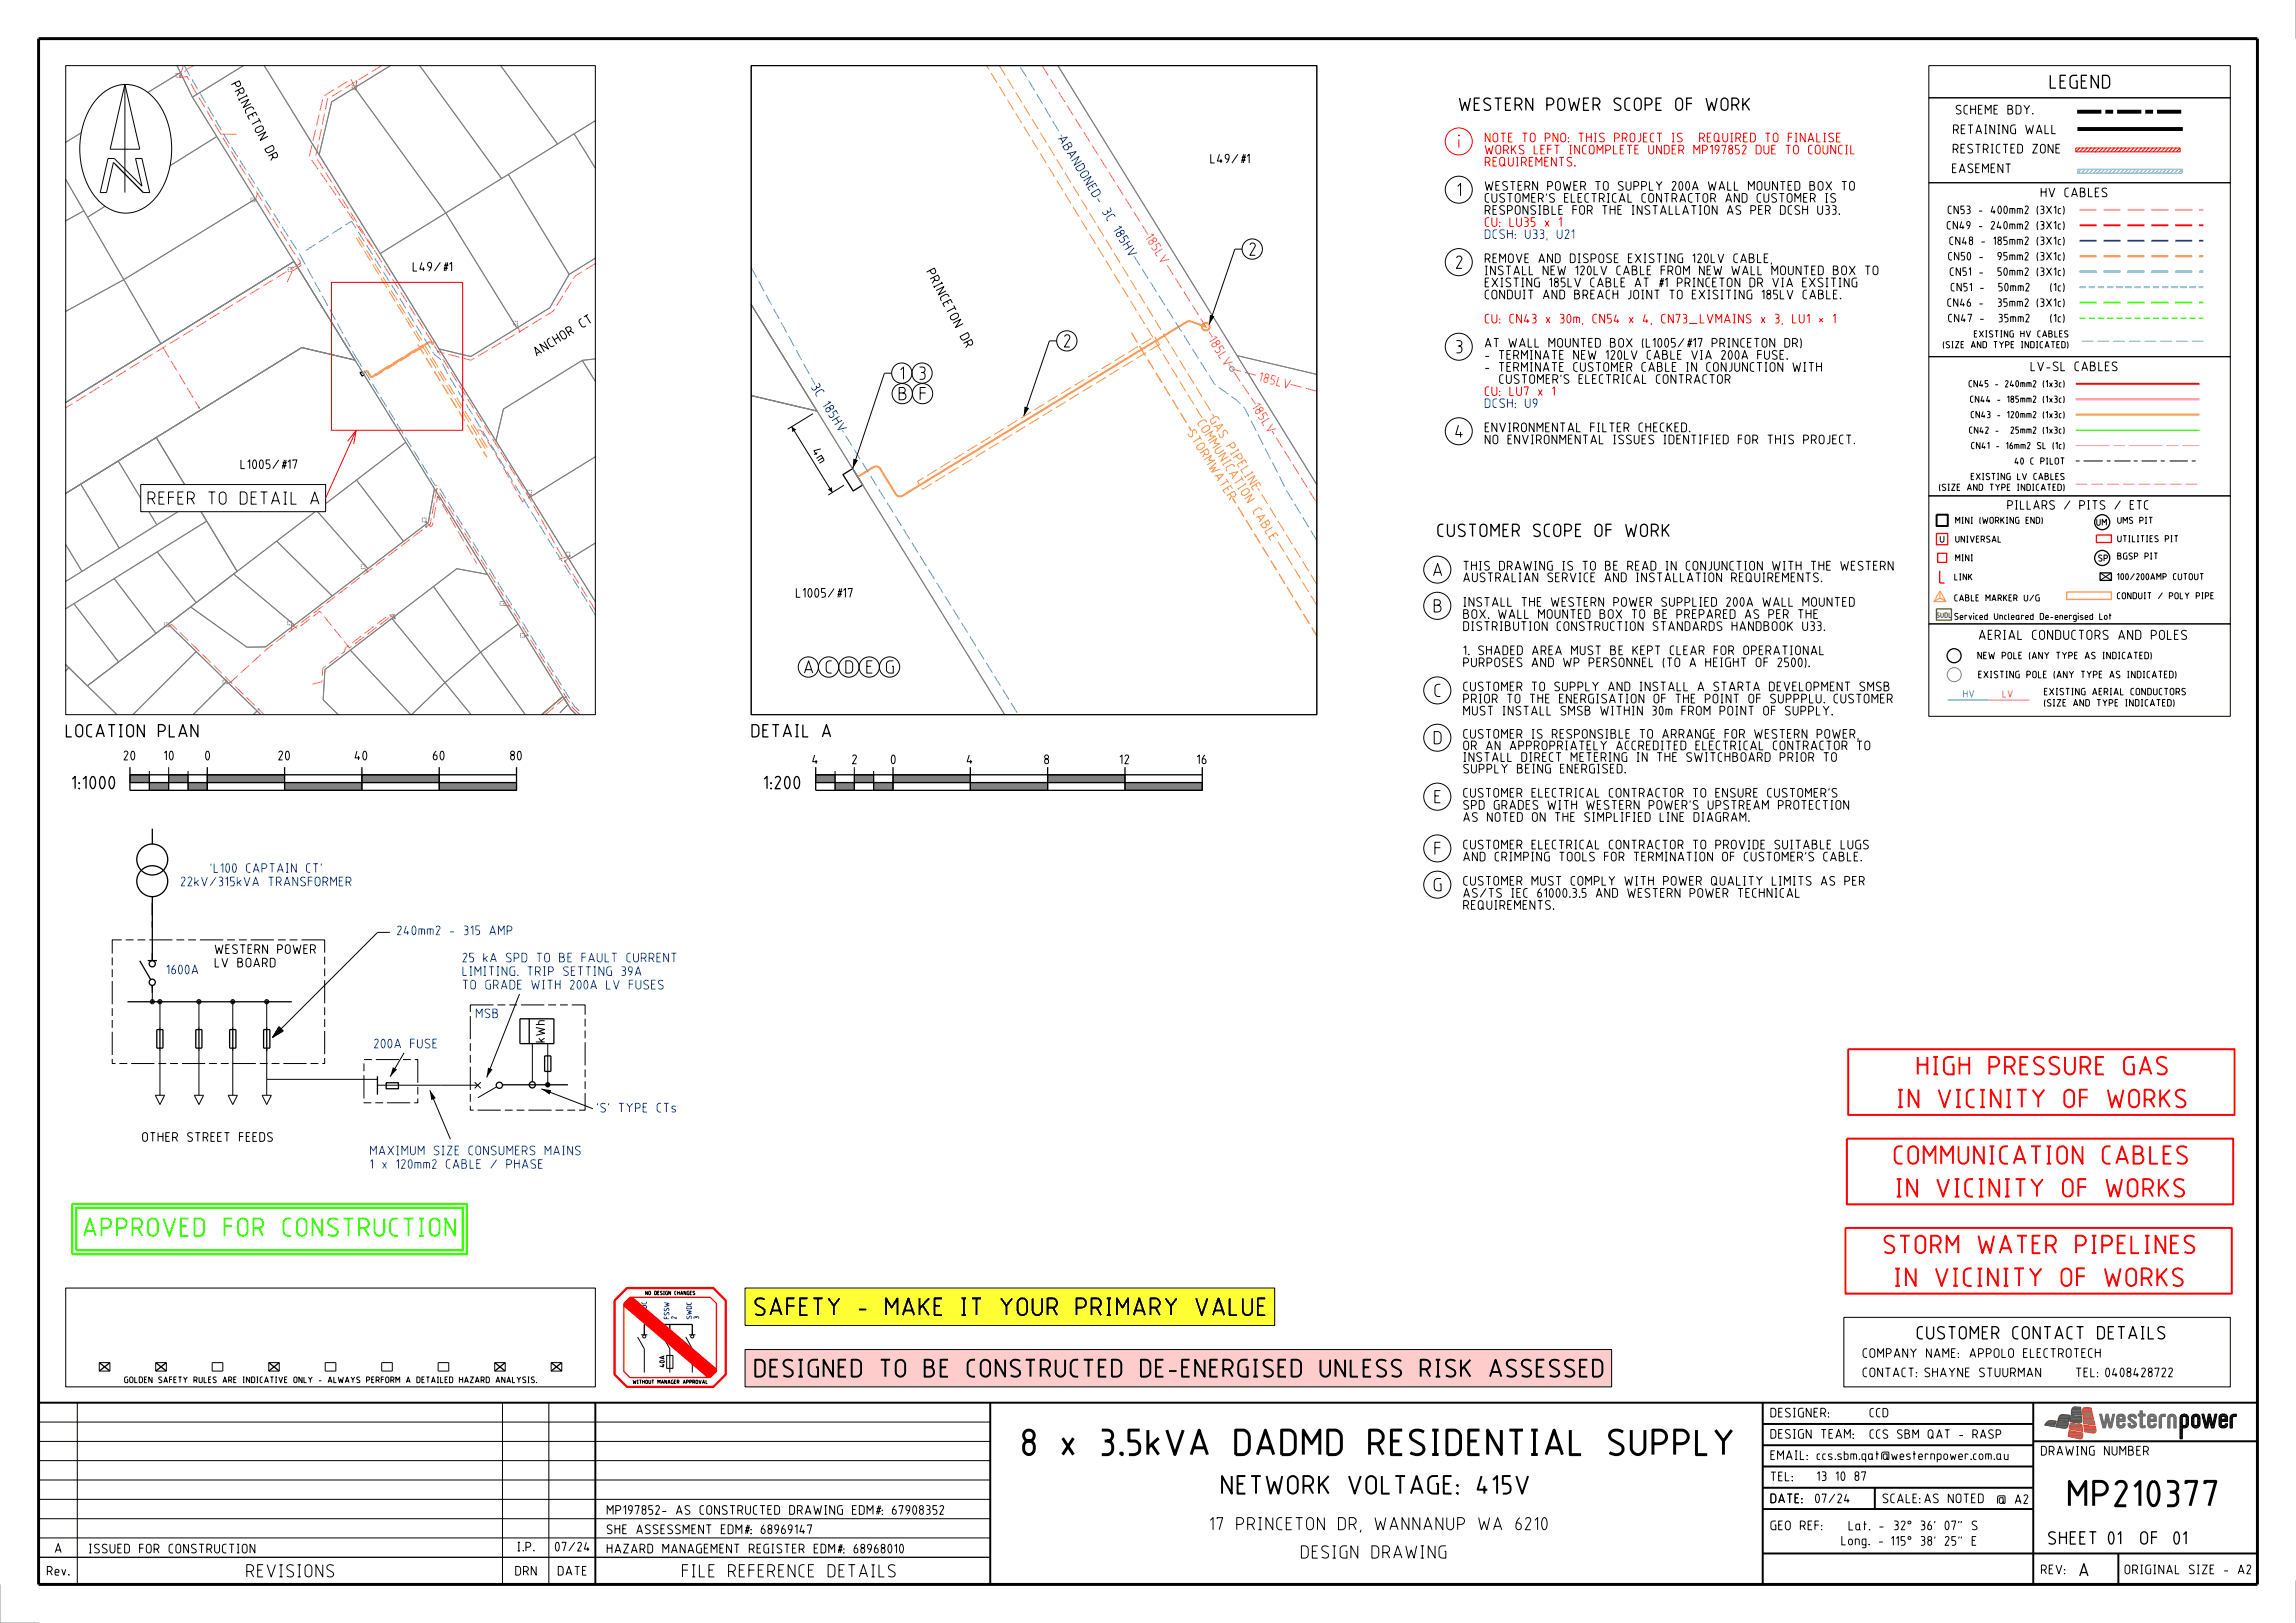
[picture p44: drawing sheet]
<svg xmlns="http://www.w3.org/2000/svg" width="594mm" height="420mm" viewBox="0 0 594 420" stroke-linecap="round" stroke-linejoin="round" font-family="sans-serif">
<defs><g id="words">
<g font-size="7">
<text x="264.4" y="376.7">8 x 3.5kVA DADMD RESIDENTIAL SUPPLY</text>
<text x="532.5" y="390">MP210377</text>
</g>
<g font-size="5" fill="#f00">
<text x="495.9" y="278.3">HIGH PRESSURE GAS</text>
<text x="490.8" y="286.8">IN VICINITY OF WORKS</text>
<text x="490" y="301.4">COMMUNICATION CABLES</text>
<text x="490.5" y="309.9">IN VICINITY OF WORKS</text>
<text x="487.3" y="324.5">STORM WATER PIPELINES</text>
<text x="490.1" y="333">IN VICINITY OF WORKS</text>
</g>
<text font-size="5" fill="#3f0" x="21.5" y="320">APPROVED FOR CONSTRUCTION</text>
<text font-size="5" x="298.5" y="386.7">NETWORK VOLTAGE: 415V</text>
<g font-size="4.8">
<text x="195.2" y="340.6">SAFETY - MAKE IT YOUR PRIMARY VALUE</text>
<text x="195.2" y="356.5">DESIGNED TO BE CONSTRUCTED DE-ENERGISED UNLESS RISK ASSESSED</text>
</g>
<text font-size="3.6" x="530.3" y="23">LEGEND</text>
<g font-size="3.5">
<text x="377.4" y="28.7">WESTERN POWER SCOPE OF WORK</text>
<text x="377" y="50.8">1</text>
<text x="323.2" y="66.2">2</text>
<text x="376.6" y="69.6">2</text>
<text x="275.2" y="90">2</text>
<text x="376.6" y="91.5">3</text>
<text x="232.9" y="98.3">1</text>
<text x="237.8" y="98.3">3</text>
<text x="232.5" y="103.6">B F</text>
<text x="376.4" y="113.3">4</text>
<text x="38.2" y="130.7">REFER TO DETAIL A</text>
<text x="371.9" y="139">CUSTOMER SCOPE OF WORK</text>
<text x="370.7" y="149.2">A</text>
<text x="370.9" y="158.5">B</text>
<text x="208" y="174.4">A C D E G</text>
<text x="371.1" y="180.4">C</text>
<text x="17" y="190.8">LOCATION PLAN</text>
<text x="194.4" y="190.8">DETAIL A</text>
<text x="370.9" y="192.7">D</text>
<text x="18.6" y="204.3">1:1000</text>
<text x="197.5" y="204.3">1:200</text>
<text x="371.1" y="207.9">E</text>
<text x="371.1" y="221.3">F</text>
<text x="370.9" y="230.7">G</text>
<text x="495.9" y="346.6">CUSTOMER CONTACT DETAILS</text>
<text x="296.5" y="396.1">17 PRINCETON DR, WANNANUP WA 6210</text>
<text x="529.9" y="399.7">SHEET</text>
<text x="545.3" y="399.7">01</text>
<text x="555.2" y="399.7">OF01</text>
<text x="321.1" y="403.4">DESIGN DRAWING</text>
<text x="537.9" y="408">A</text>
<text x="63.7" y="408.2">REVISIONS</text>
<text x="176.4" y="408.2">FILE REFERENCE DETAILS</text>
</g>
<text font-size="3.5" fill="#f00" x="377.3" y="38.3">i</text>
<text font-size="2.6" x="511.9" y="165.6">AERIAL CONDUCTORS AND POLES</text>
<g font-size="2.5">
<text x="59.7" y="21.9" transform="rotate(63 59.7 21.9)">P RI NCET ON</text>
<text x="506" y="29.6">SCHEME BDY.</text>
<text x="505.3" y="34.7">RETAINING WALL</text>
<text x="68.3" y="38.6" transform="rotate(63 68.3 38.6)">DR</text>
<text x="505.2" y="39.7">RESTRICTED ZONE</text>
<text x="313.1" y="42.3">L49/#1</text>
<text x="505" y="44.8">EASEMENT</text>
<text x="384.1" y="52.5">CUSTOMER'S ELECTRICAL CONTRACTOR AND CUSTOMER IS</text>
<text x="384.1" y="49.3">WESTERN POWER TO SUPPLY 200A WALL MOUNTED BOX TO</text>
<text x="528" y="51.1">HV CABLES</text>
<text x="384.1" y="55.6">RESPONSIBLE FOR THE INSTALLATION AS PER DCSH U33.</text>
<text x="106.8" y="70.3">L49/#1</text>
<text x="239.5" y="70.4" transform="rotate(63 239.5 70.4)">P RI NCET ON</text>
<text x="384.1" y="71.2">INSTALL NEW 120LV CABLE FROM NEW WALL MOUNTED BOX TO</text>
<text x="384.1" y="68.1">REMOVE AND DISPOSE EXISTING 120LV CABLE,</text>
<text x="384.1" y="77.5">CONDUIT AND BREACH JOINT TO EXISITING 185LV CABLE.</text>
<text x="384.1" y="74.3">EXISTING 185LV CABLE AT #1 PRINCETON DR VIA EXSITING</text>
<text x="150.7" y="85" transform="rotate(-32 150.7 85)">CT</text>
<text x="248.2" y="87.1" transform="rotate(63 248.2 87.1)">DR</text>
<text x="384.1" y="90">AT WALL MOUNTED BOX (L1005/#17 PRINCETON DR)</text>
<text x="138.9" y="92.3" transform="rotate(-32 138.9 92.3)">A NCHOR</text>
<text x="384.1" y="93.1">- TERMINATE NEW 120LV CABLE VIA 200A FUSE.</text>
<text x="384.1" y="96.2">- TERMINATE CUSTOMER CABLE IN CONJUNCTION WITH</text>
<text x="385.7" y="99.3">CUSTOMER'S ELECTRICAL CONTRACTOR</text>
<text x="525.3" y="96.1">LV-SL CABLES</text>
<text x="384.1" y="111.8">ENVIRONMENTAL FILTER CHECKED.</text>
<text x="210" y="116.9" transform="rotate(58 210 116.9)">4 m</text>
<text x="384.1" y="115">NO ENVIRONMENTAL ISSUES IDENTIFIED FOR THIS PROJECT.</text>
<text x="62.2" y="121.4">L1005/#17</text>
<text x="378.6" y="147.7">THIS DRAWING IS TO BE READ IN CONJUNCTION WITH THE WESTERN</text>
<text x="205.9" y="154.7">L1005/#17</text>
<text x="378.6" y="150.7">AUSTRALIAN SERVICE AND INSTALLATION REQUIREMENTS.</text>
<text x="378.6" y="160.2">BOX. WALL MOUNTED BOX TO BE PREPARED AS PER THE</text>
<text x="378.6" y="157">INSTALL THE WESTERN POWER SUPPLIED 200A WALL MOUNTED</text>
<text x="378.6" y="163.3">DISTRIBUTION CONSTRUCTION STANDARDS HANDBOOK U33.</text>
<text x="378.6" y="172.7">PURPOSES AND WP PERSONNEL (TO A HEIGHT OF 2500).</text>
<text x="378.6" y="169.5">1. SHADED AREA MUST BE KEPT CLEAR FOR OPERATIONAL</text>
<text x="378.6" y="178.9">CUSTOMER TO SUPPLY AND INSTALL A STARTA DEVELOPMENT SMSB</text>
<text x="378.6" y="185.2">MUST INSTALL SMSB WITHIN 30m FROM POINT OF SUPPLY.</text>
<text x="378.6" y="182">PRIOR TO THE ENERGISATION OF THE POINT OF SUPPPLU. CUSTOMER</text>
<text x="378.6" y="191.2">CUSTOMER IS RESPONSIBLE TO ARRANGE FOR WESTERN POWER,</text>
<text x="32" y="196.8">20</text>
<text x="42.4" y="196.8">10</text>
<text x="53.1" y="196.8">0</text>
<text x="72" y="196.8">20</text>
<text x="91.7" y="196.8">40</text>
<text x="112" y="196.8">60</text>
<text x="132" y="196.8">80</text>
<text x="210.1" y="197.8">4</text>
<text x="220.4" y="197.8">2</text>
<text x="230.5" y="197.8">0</text>
<text x="250.1" y="197.8">4</text>
<text x="270.1" y="197.8">8</text>
<text x="289.6" y="197.8">12</text>
<text x="309.6" y="197.8">16</text>
<text x="378.6" y="197.2">INSTALL DIRECT METERING IN THE SWITCHBOARD PRIOR TO</text>
<text x="378.6" y="194.2">OR AN APPROPRIATELY ACCREDITED ELECTRICAL CONTRACTOR TO</text>
<text x="378.6" y="200.2">SUPPLY BEING ENERGISED.</text>
<text x="378.6" y="209.5">SPD GRADES WITH WESTERN POWER'S UPSTREAM PROTECTION</text>
<text x="378.6" y="206.4">CUSTOMER ELECTRICAL CONTRACTOR TO ENSURE CUSTOMER'S</text>
<text x="378.6" y="212.7">AS NOTED ON THE SIMPLIFIED LINE DIAGRAM.</text>
<text x="378.6" y="219.8">CUSTOMER ELECTRICAL CONTRACTOR TO PROVIDE SUITABLE LUGS</text>
<text x="378.6" y="222.9">AND CRIMPING TOOLS FOR TERMINATION OF CUSTOMER'S CABLE.</text>
<text x="378.6" y="232.3">AS/TS IEC 61000.3.5 AND WESTERN POWER TECHNICAL</text>
<text x="378.6" y="229.2">CUSTOMER MUST COMPLY WITH POWER QUALITY LIMITS AS PER</text>
<text x="378.6" y="235.4">REQUIREMENTS.</text>
<text x="55.5" y="250.4">LV BOARD</text>
<text x="55.5" y="246.9">WESTERN POWER</text>
<text x="141" y="269.8" transform="rotate(-90 141 269.8)">kWh</text>
<text x="36.8" y="295.5">OTHER STREET FEEDS</text>
<text x="481.9" y="351.4">COMPANY NAME: APPOLO ELECTROTECH</text>
<text x="481.9" y="356.4">CONTACT:SHAYNE STUURMAN</text>
<text x="537" y="356.4">TEL:0408428722</text>
<text x="458" y="366.8">DESIGNER:</text>
<text x="458" y="377.8">EMAIL:ccs.sbm.qat@westernpower.com.au</text>
<text x="458" y="372.3">DESIGN TEAM:</text>
<text x="528" y="376.7">DRAWING NUMBER</text>
<text x="458" y="383.3">TEL:</text>
<text x="470" y="383.2">13 10 87</text>
<text x="458" y="389">DATE: 07/24</text>
<text x="458" y="389">DATE:</text>
<text x="487" y="389">SCALE:</text>
<text x="497.8" y="389">AS NOTED</text>
<text x="516.6" y="389.2">@ A2</text>
<text x="157" y="392">MP197852- AS CONSTRUCTED DRAWING EDM#: 67908352</text>
<text x="458" y="396">GEO REF:</text>
<text x="14.2" y="401.9">A</text>
<text x="23" y="402">ISSUED FOR CONSTRUCTION</text>
<text x="133.8" y="401.5">I.P.</text>
<text x="143.6" y="401.5">07/24</text>
<text x="157" y="397">SHE ASSESSMENT EDM#: 68969147</text>
<text x="157" y="402">HAZARD MANAGEMENT REGISTER EDM#: 68968010</text>
<text x="476.4" y="399.9">Long. -115° 38' 25&quot; E</text>
<text x="478.2" y="396">Lat. -32° 36' 07&quot; S</text>
<text x="12.1" y="407.7">Rev.</text>
<text x="133.3" y="407.7">DRN</text>
<text x="144.3" y="407.7">DATE</text>
<text x="528" y="407.4">REV:</text>
<text x="549.6" y="407.4">ORIGINAL SIZE - A2</text>
</g>
<g font-size="2.5" fill="#0028fa">
<text x="273.6" y="36" transform="rotate(59 273.6 36)">A B A NDONED-</text>
<text x="285" y="54.8" transform="rotate(59 285 54.8)">3 C</text>
<text x="287.8" y="59.4" transform="rotate(59 287.8 59.4)">18</text>
<text x="289.4" y="62" transform="rotate(59 289.4 62)">5 HV</text>
<text x="384.1" y="61.8">DCSH: U33, U21</text>
<text x="209.7" y="100.3" transform="rotate(58 209.7 100.3)">3 C</text>
<text x="212.6" y="104.8" transform="rotate(58 212.6 104.8)">18</text>
<text x="214.2" y="107.4" transform="rotate(58 214.2 107.4)">5 HV</text>
<text x="384.1" y="105.6">DCSH: U9</text>
<text x="54.4" y="225.9">'L100 CAPTAIN CT'</text>
<text x="46.8" y="229.4">22kV/315kVA TRANSFORMER</text>
<text x="102.7" y="242">240mm2 - 315 AMP</text>
<text x="119.6" y="249.1">25 kA SPD TO BE FAULT CURRENT</text>
<text x="43" y="252.1">1600A</text>
<text x="119.6" y="256.1">TO GRADE WITH 200A LV FUSES</text>
<text x="119.6" y="252.6">LIMITING. TRIP SETTING 39A</text>
<text x="123.1" y="263.5">MSB</text>
<text x="96.7" y="271.3">200A FUSE</text>
<text x="154.4" y="287.9">'S' TYPE CTs</text>
<text x="95.7" y="299">MAXIMUM SIZE CONSUMERS MAINS</text>
<text x="95.7" y="302.5">1 x 120mm2 CABLE / PHASE</text>
</g>
<g font-size="2.5" fill="#f00">
<text x="384.1" y="40">WORKS LEFT INCOMPLETE UNDER MP197852 DUE TO COUNCIL</text>
<text x="384.1" y="36.8">NOTE TO PNO: THIS PROJECT IS REQUIRED TO FINALISE</text>
<text x="384.1" y="43.1">REQUIREMENTS.</text>
<text x="384.1" y="58.7">CU: LU35 x 1</text>
<text x="384.1" y="83.7">CU: CN43 x 30m, CN54 x 4, CN73_LVMAINS x 3,LU1 * 1</text>
<text x="384.1" y="102.5">CU: LU7 x 1</text>
</g>
<g font-size="2.5" fill="#f66">
<text x="296.1" y="61.5" transform="rotate(58 296.1 61.5)">18</text>
<text x="297.7" y="64" transform="rotate(58 297.7 64)">5 LV</text>
<text x="312.5" y="88" transform="rotate(58 312.5 88)">18</text>
<text x="314.1" y="90.6" transform="rotate(58 314.1 90.6)">5 LV</text>
<text x="325.5" y="98.6" transform="rotate(15 325.5 98.6)">18</text>
<text x="328.4" y="99.4" transform="rotate(15 328.4 99.4)">5 LV</text>
<text x="323.7" y="105.3" transform="rotate(58 323.7 105.3)">18</text>
<text x="325.3" y="107.9" transform="rotate(58 325.3 107.9)">5 LV</text>
</g>
<g font-size="2.5" fill="#ffa032">
<text x="307.1" y="112.2" transform="rotate(58 307.1 112.2)">S T ORMWA T ER</text>
<text x="312.7" y="108.7" transform="rotate(58 312.7 108.7)">GA S</text>
<text x="317.1" y="115.6" transform="rotate(58 317.1 115.6)">P I P ELI NE</text>
<text x="323.9" y="132.3" transform="rotate(58 323.9 132.3)">CA B LE</text>
</g>
<g font-size="2.4">
<text x="519.3" y="131.9">PILLARS / PITS / ETC</text>
<text x="483.7" y="366.8">CCD</text>
<text x="483.7" y="372.3">CCS SBM QAT - RASP</text>
</g>
<g font-size="2.2">
<text x="503.7" y="59.4">CN49 - 240mm2 (3X1c)</text>
<text x="503.9" y="55.4">CN53 - 400mm2 (3X1c)</text>
<text x="504.3" y="63.4">CN48 - 185mm2 (3X1c)</text>
<text x="504" y="67.4">CN50 -</text>
<text x="504.4" y="71.4">CN51 -</text>
<text x="515.5" y="67.4">95mm2 (3X1c)</text>
<text x="515.8" y="71.4">50mm2 (3X1c)</text>
<text x="504.7" y="75.4">CN51 -</text>
<text x="516.9" y="75.4">50mm2</text>
<text x="530.2" y="75.4">(1c)</text>
<text x="503.8" y="79.4">CN46 -</text>
<text x="504" y="83.4">CN47 -</text>
<text x="515.4" y="79.4">35mm2 (3X1c)</text>
<text x="516.5" y="83.4">35mm2</text>
<text x="530.1" y="83.4">(1c)</text>
</g>
<g font-size="1.9">
<text x="511.6" y="170.6">NEW POLE (ANY TYPE AS INDICATED)</text>
<text x="511.8" y="175.5">EXISTING POLE (ANY TYPE AS INDICATED)</text>
<text x="528.8" y="179.9">EXISTING AERIAL CONDUCTORS</text>
<text x="528.8" y="182.8">(SIZE AND TYPE INDICATED)</text>
</g>
<text font-size="1.9" fill="#39f" x="507.9" y="180.5">HV</text>
<text font-size="1.9" fill="#f66" x="518.1" y="180.5">LV</text>
<g font-size="1.8">
<text x="510.7" y="87.3">EXISTING HV CABLES</text>
<text x="502.7" y="90.1">(SIZE AND TYPE INDICATED)</text>
<text x="509.3" y="100.2">CN45 - 240mm2 (1x3c)</text>
<text x="509.7" y="104.2">CN44 - 185mm2 (1x3c)</text>
<text x="509.4" y="112.2">CN42 -</text>
<text x="509.9" y="108.2">CN43 - 120mm2 (1x3c)</text>
<text x="519.1" y="112.2">25mm2 (1x3c)</text>
<text x="510" y="116.2">CN41 - 16mm2 SL (1c)</text>
<text x="509.9" y="124.2">EXISTING LV CABLES</text>
<text x="521.2" y="120.2">40 C PILOT</text>
<text x="501.7" y="127">(SIZE AND TYPE INDICATED)</text>
<text x="505.9" y="135.5">MINI (WORKING END)</text>
<text x="542.4" y="136">UM</text>
<text x="547.8" y="135.5">UMS PIT</text>
<text x="505.9" y="140.4">UNIVERSAL</text>
<text x="547.8" y="140.3">UTILITIES PIT</text>
<text x="505.9" y="145.2">MINI</text>
<text x="542.9" y="145.3">SP</text>
<text x="547.8" y="144.8">BGSP PIT</text>
<text x="505.6" y="150.2">LINK</text>
<text x="505.6" y="155.6">CABLE MARKER U/G</text>
<text x="547.7" y="155">CONDUIT / POLY PIPE</text>
<text x="547.7" y="150.1">100/200AMP CUTOUT</text>
<text x="505.6" y="160.4">Serviced Uncleared De-energised Lot</text>
</g>
<text font-size="1.6" x="32.2" y="357.9">GOLDEN SAFETY RULES ARE INDICATIVE ONLY - ALWAYS PERFORM A DETAILED HAZARD ANALYSIS.</text>
<text font-size="1.3" fill="#329932" x="501" y="159.9">SUDL</text>
<g font-size="1.3" fill="#0028fa">
<text x="167.3" y="341.1" transform="rotate(-90 167.3 341.1)">SWDC</text>
<text x="169.2" y="341.1" transform="rotate(-90 169.2 341.1)">1</text>
<text x="173.1" y="341.3" transform="rotate(-90 173.1 341.3)">FSSW</text>
<text x="175" y="341.3" transform="rotate(-90 175 341.3)">2</text>
<text x="178.9" y="341.3" transform="rotate(-90 178.9 341.3)">SWDC</text>
<text x="180.8" y="341.3" transform="rotate(-90 180.8 341.3)">3</text>
</g>
<text font-size="1.3" x="171.9" y="353.8" transform="rotate(-90 171.9 353.8)">40A</text>
<g font-size="1">
<text x="167" y="335.1">NO DESIGN CHANGES</text>
<text x="163.7" y="358.1">WITHOUT MANAGER APPROVAL</text>
</g>
</g></defs>
<path d="M17 333.3h137v25.6h-137zM25.7 352.6h2.7v2.2h-2.7zM40.3 352.6h2.7v2.2h-2.7zM54.9 352.6h2.7v2.2h-2.7zM69.5 352.6h2.7v2.2h-2.7zM84.1 352.6h2.8v2.2h-2.8zM98.7 352.6h2.8v2.2h-2.8zM113.3 352.6h2.8v2.2h-2.8zM128 352.6h2.7v2.2h-2.7zM142.6 352.6h2.7v2.2h-2.7z" fill="none" stroke="#000" stroke-width=".26"/>
<path d="M53.6 200.5h20v2h-20z" fill="#828282"/>
<path d="M53.6 200.5h20v2h-20z" fill="none" stroke="#000" stroke-width=".26"/>
<path d="M73.6 202.5h20v2h-20z" fill="#828282"/>
<path d="M73.6 202.5h20v2h-20z" fill="none" stroke="#000" stroke-width=".26"/>
<path d="M93.6 200.5h20v2h-20z" fill="#828282"/>
<path d="M93.6 200.5h20v2h-20z" fill="none" stroke="#000" stroke-width=".26"/>
<path d="M113.6 202.5h20v2h-20z" fill="#828282"/>
<path d="M113.6 202.5h20v2h-20z" fill="none" stroke="#000" stroke-width=".26"/>
<path d="M48.6 202.5h5v2h-5z" fill="#828282"/>
<path d="M48.6 202.5h5v2h-5z" fill="none" stroke="#000" stroke-width=".26"/>
<path d="M43.6 200.5h5v2h-5z" fill="#828282"/>
<path d="M43.6 200.5h5v2h-5z" fill="none" stroke="#000" stroke-width=".26"/>
<path d="M38.6 202.5h5v2h-5z" fill="#828282"/>
<path d="M38.6 202.5h5v2h-5z" fill="none" stroke="#000" stroke-width=".26"/>
<path d="M33.6 200.5h5v2h-5z" fill="#828282"/>
<path d="M33.6 200.5h5v2h-5zM179.1 349.1v6.1" fill="none" stroke="#000" stroke-width=".26"/>
<path d="M166.7 342.7h12.4" fill="none" stroke="#000" stroke-width=".34"/>
<path d="M231 200.5h20v2h-20z" fill="#828282"/>
<path d="M231 200.5h20v2h-20z" fill="none" stroke="#000" stroke-width=".26"/>
<path d="M251 202.5h20v2h-20z" fill="#828282"/>
<path d="M251 202.5h20v2h-20z" fill="none" stroke="#000" stroke-width=".26"/>
<path d="M271 200.5h20v2h-20z" fill="#828282"/>
<path d="M271 200.5h20v2h-20z" fill="none" stroke="#000" stroke-width=".26"/>
<path d="M291 202.5h20v2h-20z" fill="#828282"/>
<path d="M291 202.5h20v2h-20z" fill="none" stroke="#000" stroke-width=".26"/>
<path d="M226 202.5h5v2h-5z" fill="#828282"/>
<path d="M226 202.5h5v2h-5z" fill="none" stroke="#000" stroke-width=".26"/>
<path d="M221 200.5h5v2h-5z" fill="#828282"/>
<path d="M221 200.5h5v2h-5z" fill="none" stroke="#000" stroke-width=".26"/>
<path d="M216 202.5h5v2h-5z" fill="#828282"/>
<path d="M216 202.5h5v2h-5z" fill="none" stroke="#000" stroke-width=".26"/>
<path d="M211 200.5h5v2h-5z" fill="#828282"/>
<path d="M38.6 199.5v5M43.6 198.5v6M48.6 199.5v5M211 200.5h5v2h-5zM477 340.9h100v18h-100z" fill="none" stroke="#000" stroke-width=".26"/>
<path d="M93.2 96.5l.5-.4 .5 .9-.5 .3zM218.1 122.8l2.5-1.5 2.6 4.2-2.5 1.6zM33.6 198.5v6h100v-6M53.6 198.5v6M73.6 198.5v6M93.6 198.5v6M113.6 198.5v6M33.6 200.5h100M33.6 202.5h100" fill="none" stroke="#000" stroke-width=".34"/>
<g fill="none" stroke="#ffa032" stroke-width=".51">
<path d="M111.9 88.6l.2 .1-.1 .3-.2-.1zM111.9 88.8l-1-.2-14.7 9-.3-.1-1-1.5-1 .6M312 84.5l-4-1.3-1 .1-73.5 45a1.26 1.26 0 0 1-1.8-.4l-4-6.6a1.25 1.25 0 0 0-1.7-.4l-4.1 2.5"/>
<circle cx="312" cy="84.5" r="1"/>
</g>
<path d="M125.6 116.1l-33.5-54.7M126.1 115.8l-33.5-54.7M340.7 151.3l-82.1-134.3M340.7 156.7l-85.5-139.7" fill="none" stroke="#ffa032" stroke-width=".26" stroke-dasharray="3 1.1" stroke-linecap="butt"/>
<path d="M108.1 89.1l17.9 29.2M292.7 86.1l48 78.5" fill="none" stroke="#ffa032" stroke-width=".34" stroke-dasharray="3 1.1" stroke-linecap="butt"/>
<g fill="none" stroke="#f66" stroke-width=".26" stroke-dasharray="3 1.1" stroke-linecap="butt">
<path d="M47.3 17l-.8 3.1M50.1 17l-1.8 .9-1.8 2.1M98.7 17l-14 8.6-3 15 55.2 88.2 9 16.1 8.1 13M269.6 17l49.1 78.5 5.5 8.2 16.5 26.5M46.5 20.1l1.9-.3 1.9 3.6 11.2 18.6 14.2 22.9 2.1 2.9-.2 .4M92.1 23.2l-1.3-2.7-7.1 4.4-3.7 15.6 17.2 24.7M92.1 23.2l.2-2.2M65.9 52.2l.7-2.1M75.6 70.2l2.3-1.6-.3-.4M77.6 68.2l-60.6 37.3M154 68.2l-5.2 3.2-5.7 9.1-8.7 5.3-12.6 7.4-8.5-2.2M42.2 89.9l9.3 15.6"/>
<path d="M133.8 84.1l.6 1.7M123.5 111.3h.9l3.7 5.9 7.1 12.7 2.3-2M340.7 101.2l-22-5.7M110.2 135.1v1.3M110.2 135.1l1.2 1.2 .5-.4 1.3-7.5 10.1 17.5M137.5 127.9l-.6 .9M94.4 147.1l.7 .8M130.4 156.7l1.4 .1M147.4 143.9l-1.2 1.4M147.4 143.9l-3.2 .9M43.5 162.2l.9-.6 15.3 14.9M58.7 177l1-.5"/>
<path d="M75.5 162.9l-.1-1.2 1.5 .9 5.9-4.4 7.6 9.5 11.3-8.7 .5 1M80.9 177l2.4-.5 .2-3.6 5.6-4.2 .3-1 11.3-8.7 1.5 1M135.6 164.9l.9-.5M67 183.6l1.4 1.3M141.1 184.9l5.3-4.5M150 184.9l-1.9-1.8-35.1-56.8-1.7 9.3-42.2 32.3-9.4 8.6 7.3 7.1"/>
</g>
<g fill="none" stroke="#828282" stroke-width=".26">
<path d="M45.5 19.3v.4M45.5 19.8l.2 .2M45.7 19l-.2 .1M45.8 19h.4M45.8 20h.4M46.4 19l.1 .1M46.5 19.3v.4M46.5 19.8l-.1 .2M68.4 17l14.1 23.1 3.3-13.7 15.2-9.4-9.2 5.7 23.5 32.4 14.5-8.9-21.2-29.2 21.2 29.2 14.5-8.9-14.8-20.3 14.8 20.3 9.7-6.1-5.5 3.4 5.5 8.9-5.5-8.9-17 10.5 15.7 25.9 6.8-4.2-6.8 4.2-5 8.6-20.4 12.7-8.2-2 14.7 23.8 1.9-8.2 20.4-12.6 3.4-.4-3.4 .4 3.4 5.4-3.4-5.4-20.4 12.6-1.9 8.2 8.9 14.5 16.8-10.4-16.8 10.4 10 16.1 6.8-4.2-6.8 4.2 6.8 11zM273.7 17l46.3 75 20.7 4.9-20.7-4.9 20.7 33.4zM56.1 35.3l-33.5 20.9-5.6-9.8 4.7 8.2-4.7 2.5 4.7-2.5 10.3 17.8-15 8.2 15-8.2 9.6 16.6-24.6 15.2 59.1-36.6 15.7 25.6-13.7-3.3-61.1 37.8M56.1 35.3l-6.3-10.2-3.1-6.3-29.7 18 29.7-18-.9-1.8 4 8.1 13.2-8.1-13.2 8.1 97.9 158.4 1.4 1.4-1.4-1.4-2.1-3.2-5.4 4.6 5.4-4.6-11.5-18.8-9.8 7.3"/>
<path d="M85.8 26.4l6-3.7 23.5 32.4-17 10.5-15.7-25.5zM91.1 22.5v.4M91.1 23l.2 .2M91.3 22.2l-.2 .1M91.4 22.2h.4M91.4 23.2h.4M91.9 22.2l.2 .1M92 23.1l.2 .2zM92.1 22.5v.4M92.1 23l-.2 .2M92.2 20.9l.1 .2zM22.6 56.2l33.5-20.9 10 16.2-34.1 20.9z"/>
<path d="M64.9 51.6v.3M64.9 52.1l.2 .1M65.1 51.2l-.2 .2M65.3 51.2h.3M65.3 52.2h.3M65.8 51.2l.1 .2M65.9 51.6v.3M65.9 52.1l-.1 .1M66.5 50l.2 .2zM115.3 55.1l16.2-10 15.7 25.9-5 8.6-8.5 5.3zM32 72.4l34.1-20.9 10 16.1-34.5 21.4zM74.5 69.6v.3"/>
<path d="M74.5 70.1l.2 .1M74.7 69.2l-.2 .2M74.9 69.2h.3M74.9 70.2h.3M75.4 69.2l.2 .2M75.6 69.6v.3M75.6 70.1l-.2 .1M77.5 68.1l.2 .2zM98.3 65.6l17-10.5 18.4 29.8-11.9 7.4-8.2-2zM194.3 78.8l17.1 27.6-17.1-4 17.1 4 48.5 78.5zM113.2 90.9l.2 .2zM132.8 83.4v.4"/>
<path d="M132.8 84l.2 .1M133 83.1l-.2 .2M133.2 83.1h.3M133.2 84.1h.3M133.7 83.1l.1 .2M133.8 83.4v.4M133.8 84l-.1 .1M134.4 85.8l.1 .1zM30.6 119.3l9.8-6.1 10 16.5-9.8 6.1zM40.4 113.2l37.7-23.3 13.7 3.3 13.2 21.3-43.7 33.4zM51.5 105.5l.1 .1zM17 127.7l3.9-2.4 10 16.6-9.7 6-4.2-7 4.2 7-4.2 2.6 33.4-20.8 3.1 5.1-36.5 22.7 2.1-1.3 11.6 15.1-8.1 6.2-5.6-5.5"/>
<path d="M17 127.7l23.4-14.5 20.9 34.7-38.7 29.6-5.6-5.5M20.9 125.3l9.7-6 10 16.5-9.7 6.1zM81.9 132.1l10.3-7.9 12.2 15.9-9.2 7.1zM92.2 124.2l12.8-9.7 7.4 12-1.6 8.7-6.4 4.9zM109.3 134.4v.3M109.3 134.9l.1 .2M109.4 134l-.1 .2M109.6 134h.3M109.6 135.1h.3M110.1 134l.1 .2M110.1 136.3l.2 .1zM110.2 135l.1 .1z"/>
<path d="M110.2 134.4v.3M110.2 134.9l-.1 .2M136.5 127.2v.3M136.5 127.7l.2 .2M136.7 126.9l-.2 .2M136.8 126.9h.4M136.8 127.9h.4M136.8 128.7l.2 .2zM137.3 126.9l.2 .2M137.5 127.2v.3M137.5 127.7l-.2 .2M19.1 156.2l10.4-6.5 10.9 14.2-9.7 7.4z"/>
<path d="M29.5 149.7l11.2-6.9 10.1 13.1-10.4 8zM40.7 142.8l12.8-8 7.8 13.1-10.5 8zM49.3 157.1l11.1-8.6 15.7 13.2-7.4 5.7-4.8 .1zM60.4 148.5l11.2-8.5 14.3 14.2-9.8 7.5zM71.6 140l10.3-7.9 13.3 15.1-9.3 7zM93.5 146.5v.3M93.5 147l.1 .1M93.6 146.1l-.1 .2M93.8 146.1h.3M93.8 147.1h.3M94.3 146.1l.1 .2M94.4 146.5v.3"/>
<path d="M94.4 147l-.1 .1M95 147.8l.2 .2zM101.1 159.4v.3M101.1 159.9l.2 .1M101.3 159l-.2 .2M101.5 159h.3M102 159l.2 .2M102.1 160l.1 .1zM102.2 159.4v.3M102.2 159.9l-.2 .1M112.1 151.8l6.1-4.6 7.9 1.4 8 12.9-9.8 7.3zM129.4 156v.3"/>
<path d="M129.4 156.5l.1 .2M129.5 155.7l-.1 .1M129.7 155.7h.3M129.7 156.7h.3M130.2 155.7l.2 .1M130.4 156v.3M130.4 156.5l-.2 .2M131.7 156.7l.2 .1zM146.1 145.2l.2 .2zM146.4 143.2v.4M146.4 143.7l.2 .2M146.6 142.9l-.2 .2"/>
<path d="M146.8 142.9h.3M146.8 143.9h.3M147.2 142.9l.2 .2M147.3 143.8l.2 .2zM147.4 143.2v.4M147.4 143.7l-.2 .2M17 172l.8 .8-.8 .9 .8-.9 12.5 12.1-7.7-7.4 20.9-16 7.3 7.1-16.4 16.3 16.4-16.3 7.8 7.7-8.6 8.6 8.6-8.6 7.9 7.7-1 .9 1-.9 1 .9-24-23.4 5.8-4.4 14.6 10.4 4.8-.1 42.1-32.2 1.6-8.7 13.7 22.1-7.9-1.4-34.1 26.1-.5 7.8 3.9 3.8-3.9-3.8 .5-7.8 6.5-5 15.7 16.6-15.7-16.6 10.8-8.3 13.7 16.7M42.5 161.5v.3M42.5 162l.2 .2M42.7 161.2l-.2 .1M42.9 161.2h.3M42.9 162.2h.3"/>
<path d="M43.4 161.2l.1 .1M43.5 161.5v.3M43.5 162l-.1 .2M57.7 176.3v.4M57.7 176.8l.2 .2M57.9 176l-.2 .2M58 176h.3M58 177h.3M58.5 176l.2 .2M58.7 176.3v.4M58.7 176.8l-.2 .2M59.6 176.4l.2 .2z"/>
<path d="M74.4 161v.4M74.4 161.5l.2 .2M74.6 160.7l-.2 .2M74.8 160.7h.3M74.8 161.7h.3M75.3 160.7l.1 .2M75.4 162.9h.2l-.1 .2zM75.4 161v.4M75.4 161.5l-.1 .2M101.4 160l10.7-8.2 12.2 17-9.2 7.9zM101.5 160h.3M124.3 168.8l11.6 16.1-11.6-16.1-9.2 7.9"/>
<path d="M134.7 164.2v.4M134.7 164.7l.1 .2M134.8 163.9l-.1 .2M135 163.9h.3M135 164.9h.3M135.5 163.9l.1 .2M135.6 164.2v.4M135.6 164.7l-.1 .2M136.4 164.3l.2 .2zM66.9 183.5l.1 .1zM106.5 184.9l8.6-8.2 6.8 8.2-6.8-8.2zM146.3 180.3l.2 .1z"/>
</g>
<path d="M47.7 17l11.3 19.7 18.5 29.1M77.5 65.8l14.5 26.6M79.1 64.8l11.8-7.6M194.3 69.2l18.1 33.2M92 92.4l20.5 33.1 .8 .2 35.3 57.1 2.2 2.1M212.4 102.4l51.1 82.5M340.7 139.9l-7.8-12.8-11-21.6-1.9-1.8-5.7-4.2-25.4-40.4-25.2-42.1M154 159.2l-21.8-35.3-16.1-26.6-2.2-4.3-1.5-1.2-21.5-34.6" fill="none" stroke="#39f" stroke-width=".26" stroke-dasharray="3 1.1" stroke-linecap="butt"/>
<path d="M46.5 20h-.1M57.1 34.7l4.1 .1M92 23.2h.1M75.6 70.2l-1.3 2.8M110.2 135.1h.1M147.3 143.9h.1M102.1 160h.1" fill="none" stroke="#f66" stroke-width=".26"/>
<path d="M140.2 184.9l5.4-4.6 1.3 2M146.9 182.3l-2.5 2.6" fill="none" stroke="#828282" stroke-width=".26" stroke-dasharray="3 1.1" stroke-linecap="butt"/>
<path d="M192.8 333.3h137v9.7h-137z" fill="#ff3"/>
<path d="M192.8 333.3h137v9.7h-137z" fill="none" stroke="#000" stroke-width=".26"/>
<path d="M192.8 349.2h224.1v9.7h-224.1z" fill="#fcc"/>
<g fill="none" stroke="#000" stroke-width=".26">
<path d="M216 199.5v5M221 198.5v6M226 199.5v5M165 346l1.7 3.1v6.1M165.9 345.4h1.6M171.6 346l1.7 3.1v6.1M172.5 350.7h1.6v3.4h-1.6zM172.5 345.4h1.6M177.4 346l1.7 3.1M178.3 345.4h1.6M192.8 349.2h224.1v9.7h-224.1zM10 368h246.2"/>
<path d="M10 373h246.2M10 378h246.2M20 363v47M130 363v47M142 363v47M564 372.2h.6M564 372h.6M564 371.7h.6M564 371.6h.6M564 371.4h.6M564 371.1h.6M564 371h.6"/>
<path d="M564 370.8h.6M564 370.5h.6M564 370.4h.6M564 370.2h.6M564 369.9h.6M564 369.8h.6M564 369.6h.6M564 369.3h1.7M564 369.2h2M564 369h2.1M564 368.7h.7M564 368.6h.6"/>
<path d="M564 368.4h.6M564 368.1h.6M564 368h.6M564 367.8h.6M564 367.5h.6M564 367.3h.6M564 367.2h.6M564 366.9h.6M564 366.7h.6M564.1 366.6h.8M564.2 366.3h1.8M564.3 366.2a1.1 1.1 0 0 1 1.2-.2 1.1 1.1 0 0 1 .7 1v1.5a1.1 1.1 0 0 1-1.6 .9v2.9h-.6v-5.4z"/>
<path d="M564.4 366.1h1.4M564.6 366.7l.4-.1 .5 .1 .1 1.8-.2 .4-.8-.2zM564.9 366h.4M565.2 366.6h.9M565.5 368.7h.7M565.5 366.7h.7M565.6 368.6h.6M565.6 368.4h.6M565.6 368.1h.6M565.6 368h.6M565.6 367.8h.6M565.6 367.5h.6"/>
<path d="M565.6 367.3h.6M565.6 367.2h.6M565.6 366.9h.6M567 368.7h.6M567 368.5h.6M567 368.3h.6M567 368.1h.6M567 367.9h.6M567 367.7h.6M567 367.5h.6M567 367.3h.6M567 367.1h.6"/>
<path d="M567 366.9h.6M567 366.7h.7M567.1 368.9h.7M567.1 366.5h2M567.2 369.1h1.8M567.2 366.3h1.7M567.3 366.2a1.11 1.11 0 0 1 1.2-.2 1.11 1.11 0 0 1 .7 1v1.5a1.1 1.1 0 0 1-1.1 1 1.1 1.1 0 0 1-1.1-1v-1.6zM567.3 369.3h1.6M567.5 366.1h1.2M567.6 366.7l.4-.1 .5 .1 .1 1.8-.2 .4-.8-.2zM567.7 369.5h.8M568.4 368.9h.7"/>
<path d="M568.5 366.7h.6M568.5 368.7h.7M568.6 368.5h.6M568.6 368.3h.6M568.6 368.1h.6M568.6 367.9h.6M568.6 367.7h.6M568.6 367.5h.6M568.6 367.3h.6M568.6 367.1h.6M568.6 366.9h.6M569.6 366h.6l.6 2.7 .5-2.7h.5l.7 2.6 .5-2.6h.5l-.7 3.5h-.7l-.5-2.1-.5 2.1h-.6z"/>
<path d="M569.6 366h.6M569.7 366.2h.5M569.7 366.4h.6M569.8 366.6h.5M569.8 366.8h.6M569.9 367h.5M569.9 367.2h.6M570 367.4h.5M570.1 367.6h.5M570.1 367.8h.5M570.1 368h.6M570.2 368.2h.5"/>
<path d="M570.2 368.4h.6M570.3 368.6h1M570.3 368.8h1M570.4 369h.9M570.4 369.2h.8M570.5 369.4h.6M570.9 368.4h.5M570.9 368.2h.5M570.9 368h.6M571 367.8h.5M571 367.6h.5M571 367.4h1.2"/>
<path d="M571.1 367.2h1M571.1 367h1M571.2 366.8h.8M571.2 366.6h.8M571.3 366.4h.7M571.3 366.2h.6M571.3 366h.6M571.6 367.6h.6M571.7 367.8h.6M571.7 368h.6M571.8 368.2h.5M571.9 368.4h.5"/>
<path d="M571.9 368.6h1M572 368.8h.9M572 369h.9M572.1 369.2h.7M572.1 369.4h.7M572.5 368.4h.5M572.6 368.2h.5M572.6 368h.5M572.6 367.8h.5M572.7 367.6h.5M572.7 367.4h.5M572.8 367.2h.5"/>
<path d="M572.8 367h.5M572.8 366.8h.5M572.9 366.6h.5M572.9 366.4h.5M573 366.2h.5M573 366h.5M574.1 368.6h.6M574.1 368.2h.6M574.1 368h.6M574.1 367.8h2.2M574.1 367.6h2.2M574.1 367.2h.6"/>
<path d="M574.1 368.4h.6M574.1 367.4h2.2M574.1 367h.6M574.1 366.8h.6M574.1 366.6h.8M574.1 368.8h.6M574.1 369h2.1M574.2 366.4h2M574.3 369.2h1.8M574.3 366.2l.7-.2a1.03 1.03 0 0 1 1.3 .8v1.1h-1.6v.7l.1 .3h.6l.3-.1v-.3h.6a1.12 1.12 0 0 1-1 1 1.12 1.12 0 0 1-1.2-.9v-1.8zM574.4 366.2h1.6M574.5 369.4h1.4"/>
<path d="M574.7 366.7l.8-.1 .2 .7h-1zM574.7 366h.9M575.5 366.6h.7M575.6 368.8h.7M575.7 367.2h.6M575.7 367h.6M575.7 366.8h.6M575.7 368.6h.6M576.9 369.5h.6M576.9 369.3h.6M576.9 369.1h.6M576.9 368.9h.6"/>
<path d="M576.9 368.7h.6M576.9 368.5h.6M576.9 368.3h.6M576.9 368.1h.6M576.9 367.9h.6M576.9 367.7h.6M576.9 367.5h.6M576.9 367.3h.6M576.9 367.1h.6M576.9 366.9h.7M577 366.7h.7M577.1 366.5h1.5"/>
<path d="M577.1 366.4a1.44 1.44 0 0 1 1.5-.4v.6h-.8l-.3 .3v2.6h-.6v-2.6zM577.2 366.3h1.4M577.5 366.1h1.1M10 383h246M10 388h246.2M10 393h246.2M10 398h246.2"/>
<circle cx="238.5" cy="96.6" r="2.62"/>
<circle cx="209.1" cy="172.6" r="2.62"/>
<circle cx="214.4" cy="172.6" r="2.62"/>
<circle cx="219.6" cy="172.6" r="2.62"/>
<circle cx="166.7" cy="345.8" r=".41"/>
<circle cx="173.3" cy="345.8" r=".41"/>
<circle cx="179.1" cy="345.8" r=".4"/>
</g>
<path d="M162.2 333.3h22.4l3.1 3.2v19.2l-3.1 3.2h-22.4l-3.2-3.2v-19.2z" fill="none" stroke="#f00" stroke-width=".59"/>
<path d="M161.4 337.3l1.6-1.6h20.8l1.5 1.6v17.6l-1.5 1.6h-20.8l-1.6-1.6z" fill="none" stroke="#f00" stroke-width=".34"/>
<path d="M211 198.5v6h100v-6M231 198.5v6M251 198.5v6M271 198.5v6M291 198.5v6M211 200.5h100M211 202.5h100M166.7 342.7v2.7M173.3 342.7v2.7M179.1 342.7v2.7M10 403h246" fill="none" stroke="#000" stroke-width=".34"/>
<g fill="none" stroke="#000" stroke-width=".51">
<path d="M10 363h574M154 363v47M256.2 363v47M456 363v47M456 368.5h70M456 374h70M456 379.5h70M526 363v47M526 373h58M456 385h70M456 390.5h70M485 385v5.5"/>
<path d="M456 402h128M548 402v8"/>
</g>
<path d="M10 10h574v400h-574z" fill="none" stroke="#000" stroke-width=".76" stroke-linecap="butt"/>
<g fill="none" stroke="#4d4d4d" stroke-width=".26">
<path d="M529 368.8h2.6M529.1 368.6h2.6M529.3 368.4h2.5M529.4 368.2h2.4M529.6 368l.2-.2a2.65 2.65 0 0 1 2.2 0l-.5 1.4-2.5-.4zM529.6 368h2.3M529.8 367.8h2.2M530.2 369h1.3M531.5 369.2h.1M531.9 369.1h3.1M532 369.3h2.8M532 368.9h3"/>
<path d="M532 368.7h3.1M532.1 368.5h3M532.2 368.3h2.9M532.2 368.1h2M532.3 367.8l2.8 .4a1.15 1.15 0 0 1-1.1 1.4l-2.2-.4zM532.3 367.9h.4M532.4 367.5h2.8M532.5 367.3h2.8M532.6 367.1h2.7M532.7 366.9h2.6M532.7 366.7h2.7M532.8 366.5h2.6"/>
<path d="M533 366.3l.6-.2 1.8 .2-.2 1.6-2.8-.4zM533 366.3h2.3M533.2 369.5h1.5M533.4 367.7h1.8M535 367.9h.2M535.2 367.9l.2-1.6-.2 1.6M535.6 367.8h3M535.6 367.6h3M535.6 367.4h3M535.7 367.2h2.9M535.7 367h2.8M535.7 366.8h2.8"/>
<path d="M535.7 366.6h2.8M535.8 366.3l2.7 .3 .1 1a.6 .6 0 0 1-.7 .6l-2.3-.3zM535.8 366.4h1M535.8 365.9h2.6M535.9 365.7h2.5M535.9 365.5h2.5M535.9 365.3h2.5M535.9 365.1h2.5M536 364.9h2.4M536 364.7h2.3M536.1 364.5h2.2M536.1 368h2.3"/>
<path d="M536.2 364.3h2.1M536.3 364.3l.5-.2 1.5 .1 .2 2-2.7-.2 .2-1.2zM536.6 364.1h.5M537.1 366.1h1.3M537.7 368.2h.5"/>
</g>
<g fill="none" stroke="#c60" stroke-width=".26">
<path d="M535.1 371.7h3.8M535.1 371.5h3.8M535.1 371.3h3.8M535.2 371.1h3.6M535.2 370.9h3.6M535.2 370.7h3.2M535.2 370.5h2M535.3 370.2l3.5 .6 .1 .8a.74 .74 0 0 1-.9 .7l-2.9-.6zM535.3 370.3h.7M535.3 369.8h3.4M535.3 369.6h3.4M535.4 369.4h3.3"/>
<path d="M535.4 369.2h3.3M535.4 369h3.3M535.4 368.8h3.3M535.5 368.6h2.2M535.5 368.5l.5-.2 2.7 .4 .1 1.7-3.5-.6zM535.7 368.4h.6M535.9 371.9h2.9M536 370h2.8M536.9 372.1h1.8M537.2 370.2h1.6M537.9 372.3h.5M538.4 370.4h.4"/>
<path d="M538.7 365.1h2.5M538.7 364.9h2.4M538.8 365.5h2.5M538.8 365.3h2.4M538.8 364.7h2.3M538.8 365.9h2.5M538.8 365.7h2.5M538.8 366.3h2.6M538.8 366.1h2.6M538.9 366.7h2.6M538.9 366.5h2.6M538.9 364.5h2.1"/>
<path d="M538.9 366.9h2.7M538.9 364.4l.5-.2 1.6 .1 1 4.5-3-.4-.3-3.4zM538.9 367.3h2.8M538.9 367.1h2.7M539 367.7h2.8M539 367.5h2.7M539 368.1h2.9M539 367.9h2.8M539 368.3h2.9M539.1 368.7l3 .5a1.26 1.26 0 0 1-.1 1.5l-.6 .2-2.1-.4zM539.1 369.1h2.7M539.1 368.9h1.2"/>
<path d="M539.1 364.3h1.4M539.2 369.5h3M539.2 369.3h2.9M539.2 369.9h3.1M539.2 369.7h3.1M539.2 370.1h3.1M539.3 370.3h3M539.4 370.5h2.8M539.8 368.5h2.1M540.6 370.7h1.4M541.4 368.7h.6"/>
</g>
<g fill="none" stroke="#666" stroke-width=".26">
<path d="M543.2 366h.5l.7 2.7 .5-2.7h.5l.6 2.6 .6-2.6h.5l-.8 3.5h-.6l-.6-2.1-.4 2.1h-.6zM543.2 366.1h.6M543.3 366.3h.5M543.3 366.5h.5M543.3 366.7h.6M543.4 366.9h.5M543.5 367.1h.5M543.5 367.3h.6M543.6 367.5h.5M543.6 367.7h.6M543.7 367.9h.5M543.7 368.1h.6"/>
<path d="M543.8 368.3h.5M543.8 368.5h.5M543.8 368.7h1.1M543.9 368.9h.9M543.9 369.1h.9M544 369.3h.7M544.4 368.5h.5M544.4 368.3h.5M544.5 368.1h.5M544.5 367.9h.5M544.5 367.7h.6M544.6 367.5h1.1"/>
<path d="M544.6 367.3h1.1M544.7 367.1h.9M544.7 366.9h.9M544.7 366.7h.9M544.8 366.5h.7M544.8 366.3h.7M544.8 366.1h.6M545.2 367.7h.6M545.3 367.9h.6M545.3 368.1h.6M545.4 368.3h.5M545.4 368.5h1.1"/>
<path d="M545.5 368.7h1M545.5 368.9h1M545.6 369.1h.8M545.6 369.3h.8M546.1 368.3h.5M546.1 368.1h.5M546.2 367.9h.5M546.2 367.7h.5M546.2 367.5h.5M546.3 367.3h.5M546.3 367.1h.5M546.4 366.9h.5"/>
<path d="M546.4 366.7h.5M546.5 366.5h.4M546.5 366.3h.5M546.6 366.1h.5M547.6 367.7h2.2M547.6 367.1h.6M547.6 368.7h.6M547.6 368.5h.6M547.6 368.3h.6M547.6 368.1h.6M547.6 367.9h.6M547.6 367.5h2.2"/>
<path d="M547.6 367.3h2.2M547.6 366.9h.6M547.6 366.7h.7M547.7 368.9h.7M547.7 366.5h2M547.7 369.1h2M547.8 366.3h1.8M547.9 366.2l.6-.2a.99 .99 0 0 1 1.3 .8v1.1h-1.6v.7l.2 .3h.5l.3-.4h.6a1.1 1.1 0 0 1-1 1 1.1 1.1 0 0 1-1.2-.9v-1.8zM547.9 369.3h1.6M548.1 366.1h1.3M548.2 369.5h1M548.3 366.7l.8-.1 .1 .7h-1z"/>
<path d="M549.1 368.9h.7M549.2 366.7h.6M549.2 367.1h.6M549.2 368.7h.6M549.2 368.5h.6M549.2 366.9h.6M550.5 368.7h.6M550.5 368.5h.6M550.5 366.9h.6M550.5 366.7h.7M550.6 368.9h.8M550.6 367.1h.7"/>
<path d="M550.6 366.5h2.1M550.7 367.3h.9M550.7 369.1h1.9M550.7 366.3a1.16 1.16 0 0 1 1.2-.3 1.16 1.16 0 0 1 .8 1h-.6v-.3l-.3-.1-.7 .1 .2 .4 1 .8a1 1 0 0 1 .2 1.4 1 1 0 0 1-1.4 .1 .97 .97 0 0 1-.6-1h.6l.1 .4 .2 .1 .7-.2-.1-.3-1.3-1.1-.2-.5zM550.7 366.3h1.9M550.8 367.5h1.1M550.9 369.3h1.5M550.9 366.1h1.4M551.1 367.7h1M551.4 367.9h1M551.4 369.5h.5M551.6 368.1h1"/>
<path d="M551.9 368.9h.8M551.9 368.3h.8M552.1 368.7h.6M552.1 368.5h.6M552.1 366.7h.6M552.1 366.9h.6M553.2 366.2h1.8M553.2 366.4h1.8M553.2 366h1.8M553.6 365.1h.6v.9h.8v.4h-.8v2.4l.3 .2 .5-.1v.5l-.6 .1a.6 .6 0 0 1-.8-.6v-2.5h-.4v-.4h.4zM553.6 368.6h.6M553.6 368.2h.6"/>
<path d="M553.6 368h.6M553.6 367.6h.6M553.6 369h.8M553.6 368.8h.6M553.6 368.4h.6M553.6 367.8h.6M553.6 367.4h.6M553.6 367.2h.6M553.6 367h.6M553.6 366.8h.6M553.6 366.6h.6M553.6 365.8h.6"/>
<path d="M553.6 365.6h.6M553.6 365.4h.6M553.6 365.2h.6M553.7 369.2h1.3M553.9 369.4h1.1M554.7 369h.3M555.6 367.2h.7M555.6 368.4h.6M555.6 367.4h2.2M555.6 367h.7M555.6 368.6h.6M555.6 368.2h.6"/>
<path d="M555.6 368h.6M555.6 367.8h2.2M555.6 367.6h2.2M555.7 368.8h.6M555.7 366.8h.6M555.7 366.6h.7M555.7 369h2M555.8 366.4h1.9M555.9 369.2h1.7M555.9 366.2l.6-.2a1.03 1.03 0 0 1 1.3 .8v1.1h-1.6v.7l.2 .3h.5l.3-.1v-.3h.6a1.12 1.12 0 0 1-1 1 1.12 1.12 0 0 1-1.2-.9v-1.8zM555.9 366.2h1.7M556.1 369.4h1.3"/>
<path d="M556.2 366h1.1M556.4 366.6h.7l.1 .7h-.9zM557.1 366.6h.7M557.2 368.8h.6M557.2 367.2h.6M557.2 367h.6M557.2 366.8h.6M557.2 368.6h.6M558.6 369.1h.6M558.6 367.7h.6M558.6 367.3h.6M558.6 367.1h.6"/>
<path d="M558.6 369.5h.6M558.6 369.3h.6M558.6 368.9h.6M558.6 368.7h.6M558.6 368.5h.6M558.6 368.3h.6M558.6 368.1h.6M558.6 367.9h.6M558.6 367.5h.6M558.6 366.9h.6M558.6 366.7h.7M558.7 366.5h1.5"/>
<path d="M558.8 366.4a1.44 1.44 0 0 1 1.4-.4v.6h-.8l-.2 .3v2.6h-.6v-2.6zM558.8 366.3h1.4M559.1 366.1h1.1M560.8 367.7h.6M560.8 367.1h.6M560.8 369.5h.6M560.8 369.3h.6M560.8 369.1h.6M560.8 368.9h.6M560.8 368.7h.6M560.8 368.5h.6M560.8 368.3h.6"/>
<path d="M560.8 368.1h.6M560.8 367.9h.6M560.8 367.5h.6M560.8 367.3h.6M560.8 366.9h.6M560.8 366.7h.7M560.9 366.5h2M561.1 366.3h1.7M561.1 366.2l.7-.2a1.03 1.03 0 0 1 1.2 .9v2.6h-.6v-2.6l-.4-.3h-.4l-.2 .3v2.6h-.6v-2.6zM561.3 366.1h1.2M562.3 366.7h.7M562.4 367.7h.6"/>
<path d="M562.4 367.1h.6M562.4 369.5h.6M562.4 369.3h.6M562.4 369.1h.6M562.4 368.9h.6M562.4 368.7h.6M562.4 368.5h.6M562.4 368.3h.6M562.4 368.1h.6M562.4 367.9h.6M562.4 367.5h.6M562.4 367.3h.6"/>
<path d="M562.4 366.9h.6"/>
</g>
<path d="M594 0v10M0 410v10h10M594 409v11" fill="none" stroke="#828282" stroke-width=".26"/>
<path d="M477.8 294.7h99.9v17h-99.9zM477.4 317.8h100v17h-100z" fill="none" stroke="#f00" stroke-width=".51"/>
<path d="M18.7 311.6h102.1v12.9h-102.1zM19.8 312.5h99.9v11.1h-99.9z" fill="none" stroke="#3f0" stroke-width=".59"/>
<g fill="#fff">
<path d="M296.1 61.5l2.1-1.3 4.4 6.8-2.1 1.4z"/>
<path d="M273.6 36l2.2-1.3 18.5 30.7-2.2 1.3z"/>
</g>
<g fill="none" stroke="#000" stroke-width=".34">
<path d="M39.4 214.4v4M39.4 232v16.6M33 259.2h42.5M36.2 248.6l2.8 4.9M38.2 248.6h2.4M39.4 255v1.9M40.6 266.4h1.6v4.8h-1.6zM41.4 265.6v6.4M50.7 266.4h1.5v4.8h-1.5zM51.5 265.6v6.4M59.4 266.4h1.6v4.8h-1.6zM60.2 265.6v6.4"/>
<path d="M68.2 266.4h1.6v4.8h-1.6zM69 265.6v6.4M97.6 278.5v4.8M134.5 263.6h8.8v6.5h-8.8zM136.9 263.6v6.5M140.9 273.2h1.6v4.1h-1.6zM99.9 280.2h3.2v1.5h-3.2zM130 280.7h16.9"/>
<circle cx="39.4" cy="222.4" r="4"/>
<circle cx="39.4" cy="228" r="4"/>
<circle cx="39.4" cy="249.4" r=".8"/>
<circle cx="39.4" cy="254.2" r=".8"/>
<circle cx="129.2" cy="280.8" r=".8"/>
<circle cx="137.7" cy="280.7" r=".81"/>
<circle cx="141.7" cy="280.7" r=".53"/>
<circle cx="141.7" cy="280.7" r=".27"/>
</g>
<g fill="none" stroke="#000" stroke-width=".26">
<path d="M39.4 255.1v4.1M41.4 259.2v6.4M51.5 259.2v6.4M60.2 259.2v6.4M69 259.2v6.4M100.9 241.3h-3.2l-27.2 27.2M134.4 257.2l-8.5 21.6M41.4 272v11.4M51.5 272v11.4M60.2 272v11.4M69 271.2v8.1h28.6M72.2 265.7l1.1 1.1-2.8 1.7z"/>
<path d="M72.3 265.8l-.5 .6M72.5 265.9l-1.2 1.1M72.6 266.1l-1.7 1.7M72.9 266.4l-1.7 1.6M73 266.5l-1.1 1.1M73.2 266.6l-.6 .6M104.5 272.5l-3.6 6.1M137.7 270.1v9.8M141.7 270.1v10.6M40.2 283.4h2.4l-1.2 2.4zM50.3 283.4h2.4l-1.2 2.4zM59 283.4h2.4l-1.2 2.4z"/>
<path d="M97.6 280.8h26M111.2 282.1l5.3 12.7M122.8 280.1l1.6 1.5M124.4 280.1l-1.6 1.5M128.5 281.3l-4.9 2.8M140.1 281.8l13.3 5.1"/>
<circle cx="39.4" cy="259.2" r=".54"/>
<circle cx="39.4" cy="259.2" r=".27"/>
<circle cx="41.4" cy="259.2" r=".27"/>
<circle cx="41.4" cy="259.2" r=".54"/>
<circle cx="51.4" cy="259.2" r=".27"/>
<circle cx="51.5" cy="259.2" r=".54"/>
<circle cx="60.2" cy="259.2" r=".27"/>
<circle cx="60.2" cy="259.2" r=".54"/>
<circle cx="69" cy="259.2" r=".27"/>
<circle cx="69" cy="259.2" r=".54"/>
</g>
<path d="M84 243.2h-55v32h55v-32M108.1 274.2v11.2h-13.9v-11.2h13.9M121.7 260.1h29.7v27.2h-29.7v-27.2" fill="none" stroke="#000" stroke-width=".26" stroke-dasharray="6 1 2 1 2 1" stroke-linecap="butt"/>
<path d="M101.6 276.2l1.1 .6-1.8 1.8zM126.3 276.3l1.1 .4-1.5 2.1zM111.2 282.1l1.5 2.1-1.1 .5zM140.1 281.8l2.5 .3-.4 1.2z" fill="#000"/>
<path d="M85.8 73.1h33.9v38.3h-33.9z" fill="none" stroke="#f00" stroke-width=".26"/>
<path d="M36.4 125.4h47.8v7h-47.8z" fill="#fff"/>
<g fill="none" stroke="#000" stroke-width=".26">
<path d="M36.4 125.4h47.8v7h-47.8z"/>
<circle cx="377.4" cy="49.1" r="3.5"/>
<circle cx="377.4" cy="67.8" r="3.5"/>
<circle cx="377.4" cy="89.7" r="3.5"/>
<circle cx="371.9" cy="156.8" r="3.5"/>
<circle cx="371.9" cy="147.4" r="3.5"/>
<circle cx="371.9" cy="190.9" r="3.5"/>
<circle cx="371.9" cy="206.2" r="3.5"/>
<circle cx="371.9" cy="228.9" r="3.5"/>
</g>
<path d="M89.9 114.2l2.2-2.8-.6 3.5M92.1 111.4l-7.9 17.5" fill="none" stroke="#f00" stroke-width=".26"/>
<g fill="#fff">
<path d="M312.5 88l2.1-1.3 4.3 6.9-2.1 1.3z"/>
<path d="M323.7 105.3l2.1-1.3 4.4 6.9-2.2 1.3z"/>
<path d="M326.1 96.2l7.9 2.1-.7 2.4-7.8-2.1z"/>
<path d="M209.7 100.3l2.1-1.4 7.4 11.7-2.1 1.3z"/>
</g>
<g fill="none" stroke="#000" stroke-width=".26">
<path d="M499 17h78v8.3h-78zM499 25.3h78v22h-78zM321.3 64.5h-1.8l-6.7 19.5M230.7 96.6h-1.9l-8.2 24.7M204.8 110.4l10.5 17M210.3 107.1l-6.5 4M218.3 125.6l-4 2.5"/>
<circle cx="324" cy="64.5" r="2.62"/>
<circle cx="233.3" cy="96.6" r="2.64"/>
<circle cx="233.4" cy="101.9" r="2.63"/>
<circle cx="238.7" cy="101.9" r="2.63"/>
<circle cx="377.4" cy="111.6" r="3.5"/>
<circle cx="224.9" cy="172.6" r="2.62"/>
<circle cx="230.1" cy="172.6" r="2.62"/>
<circle cx="371.9" cy="178.7" r="3.5"/>
<circle cx="371.9" cy="219.6" r="3.5"/>
</g>
<g fill="#000">
<path d="M313 81.5l1.2 .4-1.4 2.1zM204.8 110.4l1.2 .8-1 .6zM220.8 118.7l1.2 .4-1.4 2.2zM214.2 126.7l1-.6 .1 1.3z"/>
<path d="M542 39.2l.1 .2z" fill-rule="evenodd"/>
</g>
<path d="M537.5 33.4h27.2" fill="none" stroke="#000" stroke-width="1" stroke-linecap="butt"/>
<path d="M537.4 28.9h27.3" fill="none" stroke="#000" stroke-width="1" stroke-dasharray="6.3 1 2 1" stroke-linecap="butt"/>
<g fill="none" stroke="#f00" stroke-width=".26">
<path d="M537 38.3h27v1h-27zM538 38.3l-1 1M539 38.3l-1 1M540 38.3l-1 1M541 38.3l-1 1M542 38.3l-1 1M543 38.3l-1 1M544 38.3l-1 1M545 38.3l-1 1M546 38.3l-1 1M547 38.3l-1 1M548 38.3l-1 1"/>
<path d="M549 38.3l-1 1M550 38.3l-1 1M551 38.3l-1 1M552 38.3l-1 1M553 38.3l-1 1M554 38.3l-1 1M555 38.3l-1 1M556 38.3l-1 1M557 38.3l-1 1M558 38.3l-1 1M559 38.3l-1 1M560 38.3l-1 1"/>
<path d="M561 38.3l-1 1M562 38.3l-1 1M563 38.3l-1 1M564 38.3l-1 1"/>
</g>
<path d="M537.5 43.8h27v1h-27zM538.5 43.8l-1 1M539.5 43.8l-1 1M540.5 43.8l-1 1M541.5 43.8l-1 1M542.5 43.8l-1 1" fill="none" stroke="#00f0f0" stroke-width=".26"/>
<path d="M542.4 44.7l.2 .2z" fill-rule="evenodd" fill="#00f0f0"/>
<g fill="none" stroke="#00f0f0" stroke-width=".26">
<path d="M543.5 43.8l-1 1M544.5 43.8l-1 1M545.5 43.8l-1 1M546.5 43.8l-1 1M547.5 43.8l-1 1M548.5 43.8l-1 1M549.5 43.8l-1 1M550.5 43.8l-1 1M551.5 43.8l-1 1M552.5 43.8l-1 1M553.5 43.8l-1 1M554.5 43.8l-1 1"/>
<path d="M555.5 43.8l-1 1M556.5 43.8l-1 1M557.5 43.8l-1 1M558.5 43.8l-1 1M559.5 43.8l-1 1M560.5 43.8l-1 1M561.5 43.8l-1 1M562.5 43.8l-1 1M563.5 43.8l-1 1M564.5 43.8l-1 1"/>
</g>
<path d="M538 54.3h32" fill="none" stroke="#f0f" stroke-width=".51" stroke-dasharray="4.4 1.8" stroke-linecap="butt"/>
<path d="M538 58.3h32" fill="none" stroke="#f00" stroke-width=".51" stroke-dasharray="4.4 1.8" stroke-linecap="butt"/>
<path d="M538 62.3h32" fill="none" stroke="#03f" stroke-width=".51" stroke-dasharray="4.4 1.8" stroke-linecap="butt"/>
<path d="M538 66.3h32" fill="none" stroke="#f93" stroke-width=".51" stroke-dasharray="4.4 1.8" stroke-linecap="butt"/>
<path d="M538 70.3h32" fill="none" stroke="#00f0f0" stroke-width=".51" stroke-dasharray="4.4 1.8" stroke-linecap="butt"/>
<path d="M538 74.3h32" fill="none" stroke="#00f0f0" stroke-width=".51" stroke-dasharray="1.6 .8" stroke-linecap="butt"/>
<path d="M538 78.3h32" fill="none" stroke="#3f0" stroke-width=".51" stroke-dasharray="4.4 1.8" stroke-linecap="butt"/>
<path d="M538 82.3h32" fill="none" stroke="#3f0" stroke-width=".34" stroke-dasharray="1.6 .8" stroke-linecap="butt"/>
<g fill="none" stroke="#000" stroke-width=".26">
<path d="M499 47.3h78v45h-78zM499 92.3h78v36h-78zM537 119.3h1M539 119.3h5M545 119.3h1M547 119.3h4.2M552 119.3h1M554 119.3h4M559 119.3h1M561.3 119.3h4.7M567 119.3h1M499 128.3h78v33.1h-78z"/>
<path d="M502.9 138.7v1.1a.48 .48 0 0 1-.5 .5 .48 .48 0 0 1-.4-.5v-1M543.3 148.3l2.9 1.9M546.2 148.3l-2.9 1.9M499 161.4h78v24h-78z"/>
</g>
<path d="M570 88.3h-32" fill="none" stroke="#39f" stroke-width=".26" stroke-dasharray="3 1.1" stroke-linecap="butt"/>
<path d="M537 99.3h32" fill="none" stroke="#f00" stroke-width=".51"/>
<path d="M537 103.3h32" fill="none" stroke="#f0f" stroke-width=".51"/>
<path d="M537 107.3h32" fill="none" stroke="#f93" stroke-width=".51"/>
<path d="M537 111.3h32" fill="none" stroke="#3f0" stroke-width=".34"/>
<path d="M537 115.3h32" fill="none" stroke="#f0f" stroke-width=".26" stroke-dasharray="8.6 1.1 3 1.1" stroke-linecap="butt"/>
<path d="M537 125.3h32" fill="none" stroke="#f66" stroke-width=".26" stroke-dasharray="3 1.1" stroke-linecap="butt"/>
<path d="M534.7 153.2h11.5v1.9h-11.5z" fill="none" stroke="#f93" stroke-width=".34"/>
<path d="M501 138.1h2.9v2.9h-2.9zM542.4 138.4h3.8v2h-3.8zM501.3 143.2h2.3v2.3h-2.3zM501.8 147.7v3.2h1.3" fill="none" stroke="#f00" stroke-width=".34"/>
<path d="M501 133.2h2.9v2.9h-2.9z" fill="none" stroke="#000" stroke-width=".51"/>
<g fill="none" stroke="#000" stroke-width=".34">
<path d="M543.3 148.3h2.9v1.9h-2.9z"/>
<circle cx="543.9" cy="135.1" r="1.95"/>
<circle cx="543.9" cy="144.4" r="1.95"/>
<circle cx="505.5" cy="169.7" r="1.82"/>
</g>
<path d="M501.9 152.9l1.5 2.8h-3.1zM501.9 152.9v1.8M501.9 154.7l-1.6 1M501.9 154.7l1.5 1" fill="none" stroke="#ffa032" stroke-width=".26"/>
<path d="M501 157.6h3.9v2.9h-3.9z" fill="none" stroke="#329932" stroke-width=".34"/>
<circle cx="505.6" cy="174.6" r="1.82" fill="none" stroke="#828282" stroke-width=".26"/>
<path d="M503.9 181.2h10.6" fill="none" stroke="#39f" stroke-width=".26"/>
<path d="M514.5 181.2h10.5" fill="none" stroke="#f66" stroke-width=".26"/>
<g fill="#fff">
<path d="M307.1 112.2l2.1-1.3 10.8 17.2-2.1 1.4z"/>
<path d="M309.6 109.6l2.1-1.4 19.1 30.4-2.2 1.4z"/>
<path d="M312.7 108.7l2.2-1.3 11.4 18.2-2.1 1.3z"/>
</g>
<path d="M478.2 271.5h99.9v17h-99.9z" fill="none" stroke="#f00" stroke-width=".51"/>
<path d="M265 105.2l1.2 .4-1.4 2.2z" fill="#000"/>
<g fill="none" stroke="#000" stroke-width=".26">
<path d="M273.4 88.2h-1.9l-6.7 19.6M69 279.3v4.1M67.8 283.4h2.4l-1.2 2.4z"/>
<circle cx="276" cy="88.2" r="2.63"/>
</g>
<circle cx="377.4" cy="36.6" r="3.5" fill="none" stroke="#f00" stroke-width=".26"/>
<path d="M554.1 396.7a.87 .87 0 0 1 .9-.2 .87 .87 0 0 1 .6 .8v1.4a.88 .88 0 0 1-.9 .9 .88 .88 0 0 1-.9-.9v-1.4z" fill="none" stroke="#000" stroke-width=".34"/>
<path d="M311.1 110.8l.9-.6a.63 .63 0 0 1 .9 .2 .63 .63 0 0 1-.2 .9l-.8 .5a.63 .63 0 0 1-.9-.1 .63 .63 0 0 1 .1-.9zM312.2 109.2l-.5-.5h-.6l-1 .8-.1 .3 .3 .6M324.6 129l-1.9 1.2 1.2-2.3-1.9 1.2" fill="none" stroke="#ffa032" stroke-width=".26"/>
<path d="M109.6 89.7l-12.3 7.5-.3-.4 12.3-7.5 .3 .4M300 89.1l-61.3 37.5-1.3-2 61.3-37.6 1.3 2.1" fill="none" stroke="#ffa032" stroke-width=".26" stroke-dasharray="3 1.1" stroke-linecap="butt"/>
<path d="M161.4 337.3l1.6-1.6h.8l21.5 18.4v.8l-1.5 1.6h-.8l-21.6-18.4z" fill-rule="evenodd" fill="#f00"/>
<path d="M25.6 25a9.4 9.4 0 0 1 14.7 .9 21.4 21.4 0 0 1 0 25.3 9.5 9.5 0 0 1-15.5 0 21.3 21.3 0 0 1 0-25.3z" fill-rule="evenodd" fill="#fff"/>
<path d="M17 17h137v167.9h-137zM194.3 17h146.4v167.9h-146.4zM194.4 17h146.3v167.9h-146.3zM25.6 25a9.4 9.4 0 0 1 14.7 .9 21.4 21.4 0 0 1 0 25.3 9.5 9.5 0 0 1-15.5 0 21.3 21.3 0 0 1 0-25.3zM32.3 21.8v28M32.3 21.8l3.9 16.8h-7.7zM27.9 41h1.7l7.1 7.2-1.6-7.2h1.6l2 8.8h-1.6l-7.7-7.8-1.8 7.8h-1.7zM29.8 42.5l7.3 7.3" fill="none" stroke="#000" stroke-width=".26"/>
<path d="M25.7 352.6l2.7 2.2M28.4 352.6l-2.7 2.2M40.3 352.6l2.7 2.2M43 352.6l-2.7 2.2M69.5 352.6l2.7 2.2M72.2 352.6l-2.7 2.2M128 352.6l2.7 2.2M130.7 352.6l-2.7 2.2M142.6 352.6l2.7 2.2M145.3 352.6l-2.7 2.2" fill="none" stroke="#000" stroke-width=".34"/>
<use href="#words"/>
</svg>
